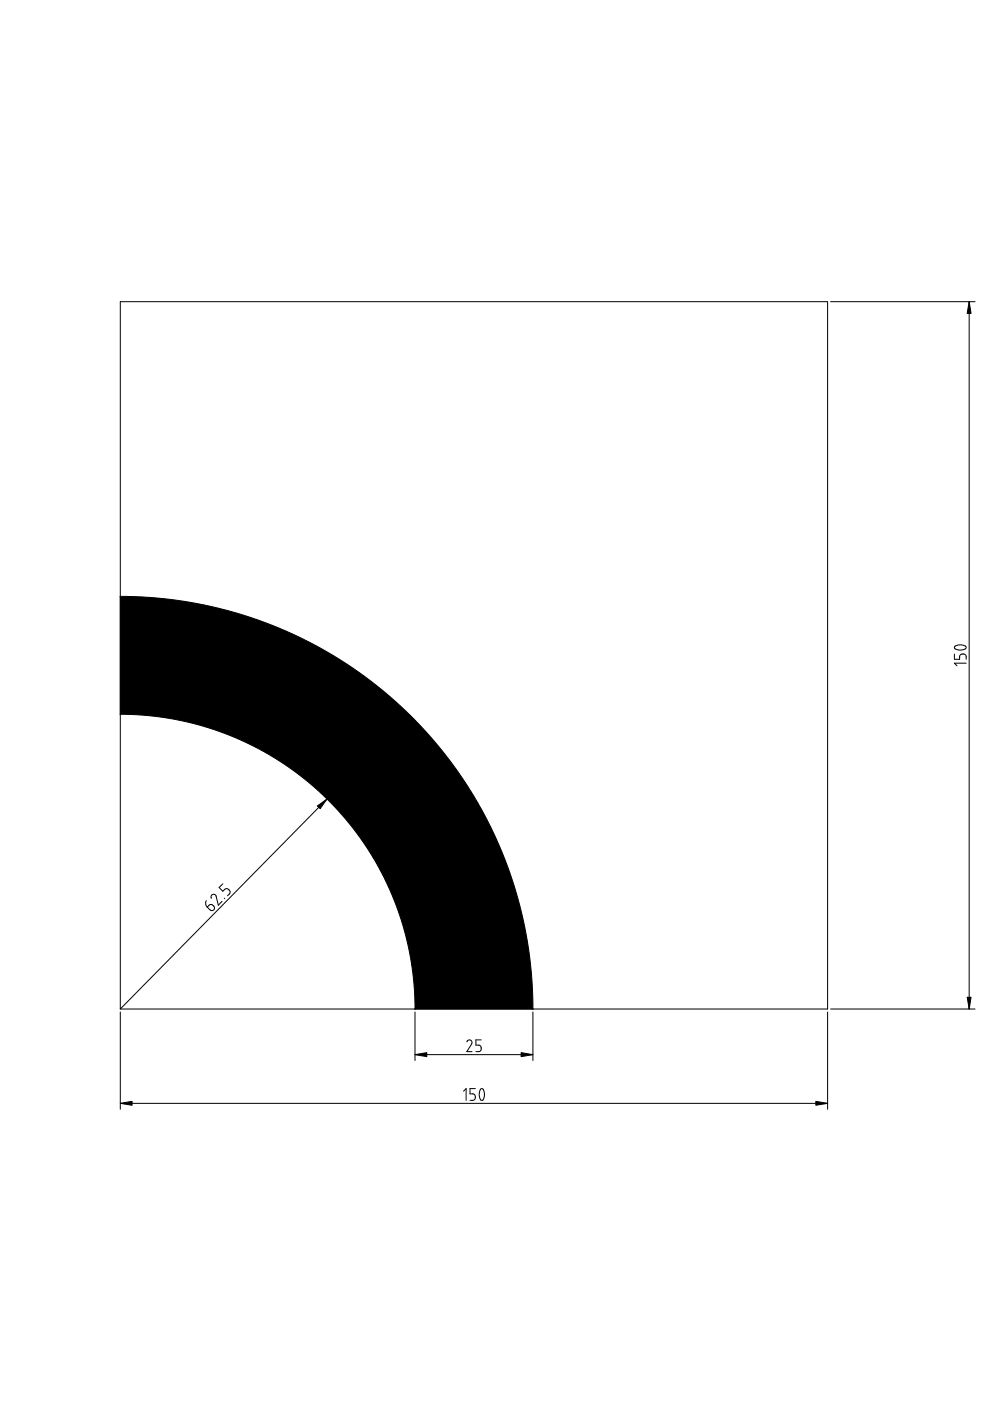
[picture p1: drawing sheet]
<svg xmlns="http://www.w3.org/2000/svg" width="210mm" height="297mm" viewBox="0 0 210 297" stroke-linecap="round" stroke-linejoin="round" font-family="sans-serif">
<path d="M25.5 126.4l8.1 .4 4.7 .6 4.4 .7 8.2 2.1 7.8 2.8 4.2 1.9 3.8 1.9 6.9 4 4 2.9 3 2.2 3.9 3.4 2.7 2.5 5.6 6.2 5 6.7 2.5 3.9 2.3 3.9 1.8 3.6 1.9 4.2 1.6 4.1 1.4 4.4 1.2 4.5 .9 4.1 1.2 8.4 .4 8.1h-25l-.3-5.8-.8-6-1.6-6.3-2-5.7-2.5-5.3-3-5.1-3.5-4.8-4.4-5-4.6-4.2-5.1-3.7-5.2-3.2-5.6-2.6-5.7-2.1-6.2-1.5-5.8-.9-6.2-.3z" fill-rule="evenodd" fill="#000"/>
<g fill="none" stroke="#000" stroke-width=".21">
<path d="M25.5 64h150v149.9h-150zM176.1 64h30.6M205.5 64v149.9M25.5 126.4l8.1 .4 8.5 1.2 4 .9 4.5 1.2 4.4 1.5 4.1 1.5 4.2 1.9 3.7 1.9 3.9 2.2 3.9 2.5 6.6 5 6.2 5.7 2.5 2.6 3.4 4 2.3 2.9 2.8 4.1 4.1 6.8 1.9 3.8 1.8 4.2 2.8 7.9 2.1 8.1 .8 4.4 .5 4.8 .4 8M202.4 138.7v1.1h1.1v-.8l.4-.3h.6l.2 .2 .2 .9M202.4 137.1l.4-.3 1-.1 .9 .3 .2 .4-.5 .3-1.2 .1-.8-.3zM25.5 151.4l6.2 .3 5.8 .9 6.2 1.5 5.7 2.1 5.6 2.6 5.2 3.2 5.1 3.7 4.6 4.2 4.4 5 3.5 4.8 3 5.1 2.5 5.3 2 5.7 1.6 6.3 .8 6 .3 5.8M204.9 140.6h-2.5l.5 .6M69.3 169.4l-43.8 44.5M43.7 190.9l-.1 .8 .3 .6M43.9 192.3l.5-.4 .4-.1 .5 .3 .2 .6-.3 .3-.4 .1zM44.8 190.5l-.1-.4 .3-.4 .3-.1 .4 .1 .6 2.2 .8-.8"/>
<path d="M47.2 187.4l-.7 .8 .7 .8 .7-.6 .5 .1 .4 .5v.2l-.6 .7M47.6 190.4v.1M25.5 214.6v20.6M88 213.9v.1M88 214.6v10.3M113 213.9v.1M113 214.6v10.3M175.5 214.6v20.6M176.1 213.9h30.6M25.5 233.9h150M88 223.6h25M98.3 231.4l.5-.6v2.5"/>
<path d="M99 220.9l.5-.4 .5 .3v.5l-1 1.7h1.1M100.8 230.8h-1.1v1.1h.7l.4 .5v.5l-.2 .3-.9 .1M101.9 231v-.1a.66 .66 0 0 1 .8 .9l-.2 1.3-.5 .2-.4-1.1zM102 220.5h-1.1v1.1h.8l.3 .5v.5l-.2 .3-.9 .1"/>
</g>
<path d="M205.5 64l.4 2.5h-.8zM67.3 170.9l2-1.5-1.4 2zM205.1 211.4h.8l-.4 2.5zM25.5 233.9l2.5-.4v.8zM88 223.6l2.5-.4v.8zM110.5 223.2l2.5 .4-2.5 .4zM173 233.5l2.5 .4-2.5 .4z" fill="#000" stroke="#000" stroke-width=".21"/>
</svg>
